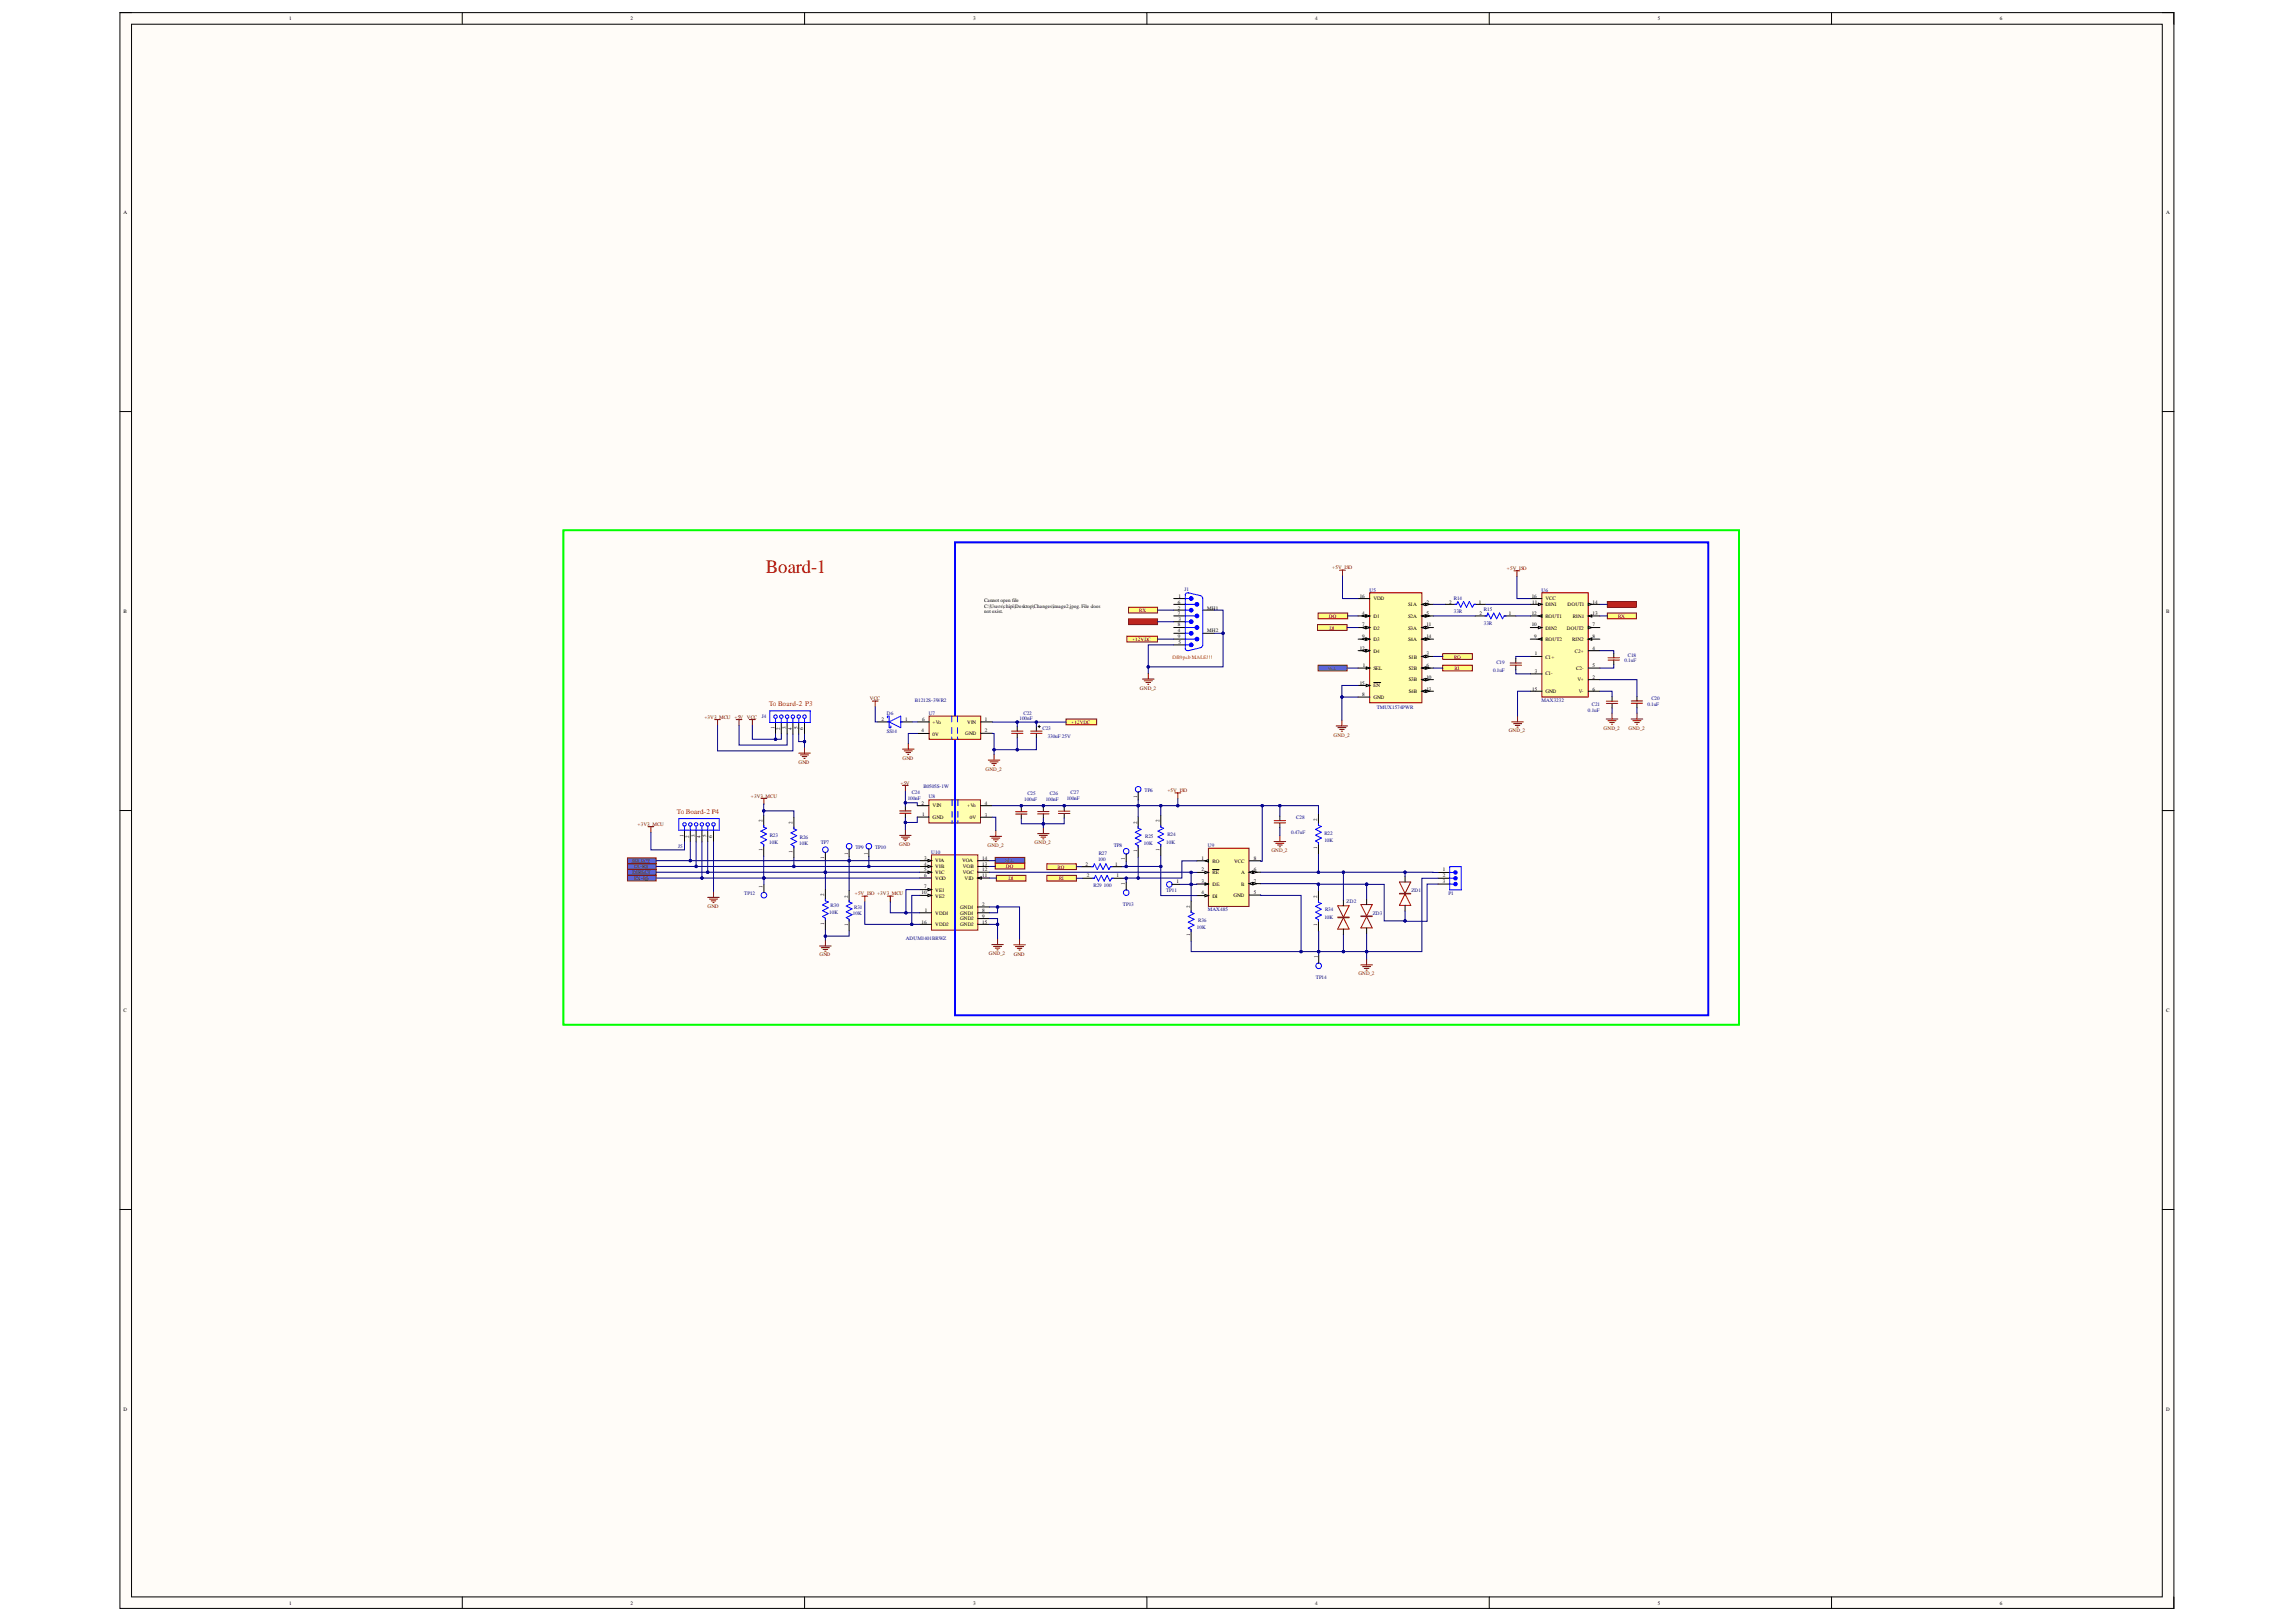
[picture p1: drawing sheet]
<svg xmlns="http://www.w3.org/2000/svg" width="297mm" height="210mm" viewBox="0 0 297 210" stroke-linecap="round" stroke-linejoin="round" font-family="sans-serif">
<defs><g id="words">
<text font-size="2.5" fill="#f00" x="99.1" y="74.1">Board-1</text>
<g font-size=".9" fill="#f00">
<text x="99.5" y="91.4">To Board-2 P3</text>
<text x="87.6" y="105.3">To Board-2 P4</text>
</g>
<g font-size=".7">
<text x="37.4" y="2.6">1</text>
<text x="81.6" y="2.6">2</text>
<text x="125.9" y="2.6">3</text>
<text x="170.2" y="2.6">4</text>
<text x="214.5" y="2.6">5</text>
<text x="258.7" y="2.6">6</text>
<text x="16" y="27.7">A</text>
<text x="280.2" y="27.7">A</text>
<text x="127.3" y="77.9">Cannot open file</text>
<text x="152.5" y="77.4">1</text>
<text x="175.9" y="77.4">16</text>
<text x="177.7" y="77.7">VDD</text>
<text x="198.2" y="77.4">16</text>
<text x="199.9" y="77.7">VCC</text>
<text x="16" y="79.3">B</text>
<text x="127.3" y="78.6">C:\Users\chipi\Desktop\Changes\image2.jpeg. File does</text>
<text x="127.3" y="79.4">not exist.</text>
<text x="152.4" y="78.9">2</text>
<text x="152.4" y="81.8">4</text>
<text x="152.4" y="78.1">6</text>
<text x="152.4" y="79.6">7</text>
<text x="152.4" y="81.1">8</text>
<text x="152.4" y="82.6">9</text>
<text x="152.5" y="80.3">3</text>
<text x="152.5" y="83.4">5</text>
<text x="156.2" y="81.8">MH2</text>
<text x="156.2" y="78.9">MH1</text>
<text x="176.2" y="79.6">4</text>
<text x="176.2" y="81.1">7</text>
<text x="176.2" y="82.6">9</text>
<text x="177.7" y="80">D1</text>
<text x="177.7" y="81.5">D2</text>
<text x="177.7" y="82.9">D3</text>
<text x="182.2" y="78.5">S1A</text>
<text x="182.2" y="80">S2A</text>
<text x="182.2" y="81.5">S3A</text>
<text x="182.2" y="82.9">S4A</text>
<text x="184.5" y="78.1">2</text>
<text x="184.5" y="79.6">5</text>
<text x="184.5" y="81.1">11</text>
<text x="184.5" y="82.6">14</text>
<text x="187.5" y="78.1">2</text>
<text x="191.3" y="78.1">1</text>
<text x="191.4" y="79.6">2</text>
<text x="195.2" y="79.6">1</text>
<text x="198.2" y="81.1">10</text>
<text x="198.2" y="79.6">12</text>
<text x="198.2" y="78.1">11</text>
<text x="198.5" y="82.6">9</text>
<text x="199.9" y="82.9">ROUT2</text>
<text x="199.9" y="81.5">DIN2</text>
<text x="199.9" y="78.5">DIN1</text>
<text x="199.9" y="80">ROUT1</text>
<text x="202.7" y="81.5">DOUT2</text>
<text x="202.8" y="78.5">DOUT1</text>
<text x="203.4" y="82.9">RIN2</text>
<text x="203.5" y="80">RIN1</text>
<text x="206" y="81.1">7</text>
<text x="206" y="82.6">8</text>
<text x="206" y="79.6">13</text>
<text x="206" y="78.1">14</text>
<text x="280.2" y="79.3">B</text>
<text x="175.9" y="88.6">15</text>
<text x="175.9" y="84.1">12</text>
<text x="176.3" y="86.3">1</text>
<text x="177.7" y="88.9">EN</text>
<text x="177.7" y="84.5">D4</text>
<text x="177.7" y="86.7">SEL</text>
<text x="182.2" y="85.2">S1B</text>
<text x="182.2" y="86.7">S2B</text>
<text x="182.2" y="88.2">S3B</text>
<text x="182.2" y="89.7">S4B</text>
<text x="184.5" y="84.8">3</text>
<text x="184.5" y="86.3">6</text>
<text x="184.5" y="87.8">10</text>
<text x="184.5" y="89.4">13</text>
<text x="198.2" y="89.4">15</text>
<text x="198.6" y="84.8">1</text>
<text x="198.6" y="87.1">3</text>
<text x="199.9" y="85.2">C1+</text>
<text x="199.9" y="87.4">C1-</text>
<text x="199.9" y="89.7">GND</text>
<text x="203.7" y="84.5">C2+</text>
<text x="203.9" y="86.7">C2-</text>
<text x="204.1" y="88.2">V+</text>
<text x="204.2" y="89.7">V-</text>
<text x="206" y="87.8">2</text>
<text x="206" y="84.1">4</text>
<text x="206" y="86.3">5</text>
<text x="206" y="89.4">6</text>
<text x="100.2" y="94.3" transform="rotate(-90 100.2 94.3)">1</text>
<text x="100.9" y="94.4" transform="rotate(-90 100.9 94.4)">2</text>
<text x="101.7" y="94.3" transform="rotate(-90 101.7 94.3)">3</text>
<text x="102.5" y="94.4" transform="rotate(-90 102.5 94.4)">4</text>
<text x="103.2" y="94.3" transform="rotate(-90 103.2 94.3)">5</text>
<text x="103.9" y="94.4" transform="rotate(-90 103.9 94.4)">6</text>
<text x="114.1" y="93.3">2</text>
<text x="117.1" y="93.3">1</text>
<text x="119.2" y="94.8">4</text>
<text x="119.3" y="93.3">6</text>
<text x="120.7" y="95.2">0V</text>
<text x="120.7" y="93.7">+Vo</text>
<text x="124.9" y="95.1">GND</text>
<text x="125.1" y="93.7">VIN</text>
<text x="127.4" y="93.3">1</text>
<text x="127.4" y="94.8">2</text>
<text x="176.2" y="90.1">8</text>
<text x="177.7" y="90.5">GND</text>
<text x="98.7" y="106.4" transform="rotate(-90 98.7 106.4)">2</text>
<text x="102.5" y="106.7" transform="rotate(-90 102.5 106.7)">2</text>
<text x="119.2" y="104.2">2</text>
<text x="119.3" y="105.6">1</text>
<text x="120.7" y="104.5">VIN</text>
<text x="120.7" y="106">GND</text>
<text x="125.1" y="104.5">+Vo</text>
<text x="125.5" y="106">0V</text>
<text x="127.4" y="105.7">3</text>
<text x="127.4" y="104.2">4</text>
<text x="147.1" y="106.6" transform="rotate(-90 147.1 106.6)">2</text>
<text x="147.1" y="103.3" transform="rotate(-90 147.1 103.3)">1</text>
<text x="150" y="106.4" transform="rotate(-90 150 106.4)">2</text>
<text x="170.4" y="106.2" transform="rotate(-90 170.4 106.2)">2</text>
<text x="88.4" y="108.3" transform="rotate(-90 88.4 108.3)">1</text>
<text x="89.2" y="108.4" transform="rotate(-90 89.2 108.4)">2</text>
<text x="89.9" y="108.3" transform="rotate(-90 89.9 108.3)">3</text>
<text x="90.6" y="108.4" transform="rotate(-90 90.6 108.4)">4</text>
<text x="91.4" y="108.3" transform="rotate(-90 91.4 108.3)">5</text>
<text x="92.1" y="108.4" transform="rotate(-90 92.1 108.4)">6</text>
<text x="98.7" y="110.2" transform="rotate(-90 98.7 110.2)">1</text>
<text x="102.5" y="110.3" transform="rotate(-90 102.5 110.3)">1</text>
<text x="106.6" y="111.2" transform="rotate(-90 106.6 111.2)">1</text>
<text x="109.7" y="110.7" transform="rotate(-90 109.7 110.7)">1</text>
<text x="112.3" y="110.7" transform="rotate(-90 112.3 110.7)">1</text>
<text x="119.6" y="111.3">3</text>
<text x="119.6" y="112">4</text>
<text x="119.6" y="112.8">5</text>
<text x="119.6" y="113.5">6</text>
<text x="121" y="111.6">VIA</text>
<text x="121" y="112.4">VIB</text>
<text x="121" y="113.1">VIC</text>
<text x="121" y="113.9">VOD</text>
<text x="124.5" y="111.6">VOA</text>
<text x="124.5" y="113.1">VOC</text>
<text x="124.5" y="112.4">VOB</text>
<text x="124.8" y="113.9">VID</text>
<text x="127.1" y="113.5">11</text>
<text x="127.1" y="112.8">12</text>
<text x="127.1" y="112">13</text>
<text x="127.1" y="111.3">14</text>
<text x="140.5" y="112">2</text>
<text x="140.6" y="113.5">2</text>
<text x="144.3" y="112">1</text>
<text x="144.4" y="113.5">1</text>
<text x="145.5" y="111.3" transform="rotate(-90 145.5 111.3)">1</text>
<text x="147.1" y="110.2" transform="rotate(-90 147.1 110.2)">1</text>
<text x="150" y="110.2" transform="rotate(-90 150 110.2)">1</text>
<text x="155.4" y="112.8">2</text>
<text x="155.4" y="111.3">1</text>
<text x="156.9" y="113.1">RE</text>
<text x="156.9" y="111.7">RO</text>
<text x="159.7" y="111.7">VCC</text>
<text x="160.6" y="113.1">A</text>
<text x="162.2" y="111.3">8</text>
<text x="162.2" y="112.8">6</text>
<text x="170.4" y="109.9" transform="rotate(-90 170.4 109.9)">1</text>
<text x="186.6" y="112.8">1</text>
<text x="186.6" y="113.5">2</text>
<text x="98.7" y="114.9" transform="rotate(-90 98.7 114.9)">1</text>
<text x="106.6" y="119.7" transform="rotate(-90 106.6 119.7)">1</text>
<text x="106.6" y="116" transform="rotate(-90 106.6 116)">2</text>
<text x="109.7" y="119.8" transform="rotate(-90 109.7 119.8)">1</text>
<text x="109.7" y="116.2" transform="rotate(-90 109.7 116.2)">2</text>
<text x="119.2" y="115.7">10</text>
<text x="119.2" y="119.5">16</text>
<text x="119.6" y="115">7</text>
<text x="119.6" y="118">1</text>
<text x="121" y="118.4">VDD1</text>
<text x="121" y="115.4">VE1</text>
<text x="121" y="116.2">VE2</text>
<text x="121" y="119.9">VDD2</text>
<text x="124.2" y="117.6">GND1</text>
<text x="124.2" y="118.4">GND1</text>
<text x="124.2" y="119.1">GND2</text>
<text x="124.2" y="119.9">GND2</text>
<text x="127.1" y="117.3">2</text>
<text x="127.1" y="118">8</text>
<text x="127.1" y="118.8">9</text>
<text x="127.1" y="119.5">15</text>
<text x="145.5" y="114.6" transform="rotate(-90 145.5 114.6)">1</text>
<text x="152.2" y="114.3">1</text>
<text x="154" y="117.5" transform="rotate(-90 154 117.5)">2</text>
<text x="155.4" y="114.3">3</text>
<text x="155.4" y="115.7">4</text>
<text x="156.9" y="114.6">DE</text>
<text x="156.9" y="116.2">DI</text>
<text x="159.6" y="116.1">GND</text>
<text x="160.6" y="114.6">B</text>
<text x="162.2" y="114.2">7</text>
<text x="162.2" y="115.7">5</text>
<text x="170.4" y="119.9" transform="rotate(-90 170.4 119.9)">1</text>
<text x="170.4" y="116.2" transform="rotate(-90 170.4 116.2)">2</text>
<text x="186.6" y="114.3">3</text>
<text x="154" y="121.1" transform="rotate(-90 154 121.1)">1</text>
<text x="170.5" y="124" transform="rotate(-90 170.5 124)">1</text>
<text x="16" y="131">C</text>
<text x="280.2" y="131">C</text>
<text x="16" y="182.6">D</text>
<text x="280.2" y="182.6">D</text>
<text x="37.4" y="207.6">1</text>
<text x="81.6" y="207.6">2</text>
<text x="125.9" y="207.6">3</text>
<text x="170.2" y="207.6">4</text>
<text x="214.5" y="207.6">5</text>
<text x="258.7" y="207.6">6</text>
</g>
<g font-size=".7" fill="#000080">
<text x="153.2" y="76.5">J1</text>
<text x="177.2" y="76.6">U5</text>
<text x="188.1" y="77.6">R14</text>
<text x="199.4" y="76.6">U6</text>
<text x="188.1" y="79.3">33R</text>
<text x="192" y="79.1">R15</text>
<text x="192" y="80.8">33R</text>
<text x="193.2" y="86.9">0.1uF</text>
<text x="193.6" y="86">C19</text>
<text x="210.2" y="85.6">0.1uF</text>
<text x="210.6" y="85">C18</text>
<text x="98.6" y="92.9">J4</text>
<text x="114.7" y="92.5">D6</text>
<text x="114.7" y="94.9">SS14</text>
<text x="118.4" y="90.8">B1212S-3WR2</text>
<text x="120.1" y="92.5">U7</text>
<text x="131.9" y="93.2">100nF</text>
<text x="132.4" y="92.5">C22</text>
<text x="134.9" y="94.4">C23</text>
<text x="135.5" y="95.4">330uF 25V</text>
<text x="178.1" y="91.7">TMUX1574PWR</text>
<text x="199.4" y="90.8">MAX3232</text>
<text x="205.4" y="92.1">0.1uF</text>
<text x="205.9" y="91.4">C21</text>
<text x="213.1" y="91.3">0.1uF</text>
<text x="213.6" y="90.5">C20</text>
<text x="119.5" y="102">B0505S-1W</text>
<text x="117.4" y="103.6">100nF</text>
<text x="117.9" y="102.8">C24</text>
<text x="120.1" y="103.3">U8</text>
<text x="132.5" y="103.6">100nF</text>
<text x="132.9" y="102.9">C25</text>
<text x="135.3" y="103.6">100nF</text>
<text x="135.8" y="102.9">C26</text>
<text x="138" y="103.6">100nF</text>
<text x="138.5" y="102.8">C27</text>
<text x="148.1" y="102.5">TP6</text>
<text x="167" y="107.9">0.47uF</text>
<text x="167.7" y="105.9">C28</text>
<text x="87.7" y="109.7">J5</text>
<text x="99.5" y="109.2">10K</text>
<text x="99.6" y="108.3">R23</text>
<text x="103.4" y="109.3">10K</text>
<text x="103.5" y="108.6">R26</text>
<text x="106.2" y="109.2">TP7</text>
<text x="110.7" y="109.9">TP9</text>
<text x="113.2" y="109.9">TP10</text>
<text x="120.5" y="110.5">U10</text>
<text x="142.1" y="111.4">100</text>
<text x="142.1" y="110.6">R27</text>
<text x="144.1" y="109.7">TP8</text>
<text x="148" y="109.3">10K</text>
<text x="148.2" y="108.4">R25</text>
<text x="150.9" y="109.2">10K</text>
<text x="151" y="108.2">R24</text>
<text x="156.3" y="109.7">U9</text>
<text x="171.3" y="108">R22</text>
<text x="171.3" y="109">10K</text>
<text x="96.3" y="115.8">TP12</text>
<text x="107.3" y="118.3">10K</text>
<text x="107.5" y="117.4">R30</text>
<text x="110.3" y="118.4">10K</text>
<text x="110.5" y="117.6">R31</text>
<text x="141.5" y="114.7">R29</text>
<text x="142.8" y="114.7">100</text>
<text x="145.3" y="117.3">TP13</text>
<text x="150.9" y="115.4">TP11</text>
<text x="155" y="119.3">R36</text>
<text x="156.3" y="117.9">MAX485</text>
<text x="171.3" y="119">10K</text>
<text x="171.4" y="117.9">R34</text>
<text x="174.2" y="116.8">ZD2</text>
<text x="177.6" y="118.4">ZD3</text>
<text x="182.6" y="115.5">ZD1</text>
<text x="187.4" y="115.8">P1</text>
<text x="117.2" y="121.7">ADUM1401BRWZ</text>
<text x="154.8" y="120.2">10K</text>
<text x="170.2" y="126.7">TP14</text>
</g>
<g font-size=".7" fill="#800000">
<text x="172.4" y="73.6">+5V_ISO</text>
<text x="194.9" y="73.7">+5V_ISO</text>
<text x="146.5" y="82.9">+12VDC</text>
<text x="147.4" y="80.7">TX</text>
<text x="147.4" y="79.2">RX</text>
<text x="171.9" y="80">DO</text>
<text x="172" y="81.5">DI</text>
<text x="209.3" y="78.5">TX</text>
<text x="209.3" y="80">RX</text>
<text x="147.5" y="89.3">GND_2</text>
<text x="171.8" y="86.7">SEL</text>
<text x="188.1" y="85.2">RO</text>
<text x="188.2" y="86.7">RI</text>
<text x="91.1" y="93">+3V3_MCU</text>
<text x="95" y="93">+5V VCC</text>
<text x="112.5" y="90.6">VCC</text>
<text x="138.6" y="93.7">+12VDC</text>
<text x="172.5" y="95.4">GND_2</text>
<text x="195.2" y="94.8">GND_2</text>
<text x="207.5" y="94.4">GND_2</text>
<text x="210.7" y="94.4">GND_2</text>
<text x="103.3" y="98.8">GND</text>
<text x="116.5" y="101.5">+5V</text>
<text x="116.8" y="98.3">GND</text>
<text x="127.5" y="99.8">GND_2</text>
<text x="82.5" y="106.9">+3V3_MCU</text>
<text x="97.1" y="103.2">+3V3_MCU</text>
<text x="151" y="102.5">+5V_ISO</text>
<text x="81.7" y="111.7">SELECT</text>
<text x="81.8" y="113.1">DIRECT</text>
<text x="81.9" y="112.4">TX-RS</text>
<text x="82" y="113.9">RX-RS</text>
<text x="116.3" y="109.5">GND</text>
<text x="127.8" y="109.7">GND_2</text>
<text x="130" y="111.6">SEL</text>
<text x="130.1" y="112.4">DO</text>
<text x="130.5" y="113.9">DI</text>
<text x="133.9" y="109.2">GND_2</text>
<text x="136.8" y="112.4">RO</text>
<text x="137" y="113.9">RI</text>
<text x="164.5" y="110.2">GND_2</text>
<text x="91.5" y="117.5">GND</text>
<text x="110.6" y="115.8">+5V_ISO +3V3_MCU</text>
<text x="106" y="123.8">GND</text>
<text x="127.9" y="123.6">GND_2</text>
<text x="131.1" y="123.7">GND</text>
<text x="175.7" y="126.2">GND_2</text>
</g>
<text font-size=".7" fill="#f00" x="151.7" y="85.2">DB9pcb MALE!!!</text>
</g></defs>
<path d="M15.5 1.6h265.7v206.5h-265.7z" fill-rule="evenodd" fill="#fffcf8"/>
<path d="M15.5 1.6h265.7v206.5h-265.7z" fill="none" stroke="#000" stroke-width=".13"/>
<path d="M17 3.1h262.7v203.6h-262.7z" fill-rule="evenodd" fill="#fffcf8"/>
<g fill="none" stroke="#000" stroke-width=".13">
<path d="M15.5 1.6h1.5M17 3.1h262.7v203.6h-262.7zM59.8 1.6v1.5M104.1 1.6v1.5M148.4 1.6v1.5M192.7 1.6v1.5M236.9 1.6v1.5M279.7 1.6h1.5v1.5M15.5 53.3h1.5M279.7 53.3h1.5M15.5 104.9h1.5M98.8 105.5v1.5"/>
<path d="M98.8 109.3v1.5M102.7 105.8v1.5M102.7 109.5v1.5M106.8 115.1v1.5M106.8 118.8v1.5M170.6 105.3v1.5M170.6 109.1v1.5M170.6 115.3v1.5M170.6 119v1.5M279.7 104.9h1.5M15.5 156.5h1.5M279.7 156.5h1.5"/>
<path d="M59.8 206.7v1.4M104.1 206.7v1.4M148.4 206.7v1.4M192.7 206.7v1.4M236.9 206.7v1.4M281.2 206.7v1.4"/>
</g>
<path d="M176.1 124.9h1.5M176.3 125.1h1M176.5 125.3h.6M176.7 125.5h.2M176.8 124.1v.8" fill="none" stroke="#800000" stroke-width=".13"/>
<path d="M98.8 106.8v.2l.4 .2-.8 .4 .8 .3-.8 .4 .8 .4-.8 .4 .4 .2v.2M102.7 107v.3l.4 .1-.8 .4 .8 .4-.8 .3 .8 .4-.8 .4 .4 .2v.2M106.8 116.4v.2l.4 .1-.8 .4 .8 .4-.8 .4 .8 .3-.8 .4 .4 .2v.3M170.6 106.6v.2l.3 .2-.7 .3 .7 .4-.7 .4 .7 .4-.7 .3 .4 .3v.2M170.6 116.5v.3l.3 .1-.7 .4 .7 .4-.7 .3 .7 .4-.7 .4 .4 .2v.2" fill="none" stroke="#00f" stroke-width=".13"/>
<path d="M81.2 111.8h3.7v.7h-3.7z" fill-rule="evenodd" fill="#3c78d8"/>
<path d="M81.2 111.8h3.7v.7h-3.7z" fill="none" stroke="#800000" stroke-width=".13"/>
<path d="M81.2 113.2h3.7v.8h-3.7z" fill-rule="evenodd" fill="#3c78d8"/>
<path d="M81.2 113.2h3.7v.8h-3.7z" fill="none" stroke="#800000" stroke-width=".13"/>
<path d="M81.2 112.5h3.7v.7h-3.7z" fill-rule="evenodd" fill="#3c78d8"/>
<path d="M81.2 112.5h3.7v.7h-3.7zM128.1 108.2h1.5M128.3 108.5h1.1M128.5 108.7h.6M128.8 108.9h.1M128.8 107.5v.7M164.8 108.9h1.5M165.1 109.1h1M165.3 109.4h.6M165.5 109.6h.2M165.6 108.2v.7" fill="none" stroke="#800000" stroke-width=".13"/>
<path d="M120.5 110.6h6v9.8h-6z" fill-rule="evenodd" fill="#ffffb0"/>
<path d="M120.5 110.6h6v9.8h-6z" fill="none" stroke="#800000" stroke-width=".13"/>
<path d="M119 118.1h1.5M119 111.4h1.5M126.5 117.4h1.5" fill="none" stroke="#000" stroke-width=".13"/>
<path d="M120.1 111.2l.4 .2-.4 .1z" fill="#f8fcff"/>
<path d="M119 112.1h1.5M120.1 111.2l.4 .2-.4 .1z" fill="none" stroke="#000" stroke-width=".13"/>
<path d="M120.1 112l.4 .1-.4 .2z" fill="#f8fcff"/>
<path d="M119 112.9h1.5M120.1 112l.4 .1-.4 .2z" fill="none" stroke="#000" stroke-width=".13"/>
<path d="M120.1 112.7l.4 .2-.4 .1z" fill="#f8fcff"/>
<path d="M119 113.6h1.5M119 115.1h1.5M120.1 112.7l.4 .2-.4 .1z" fill="none" stroke="#000" stroke-width=".13"/>
<path d="M120.1 115l.4 .1-.4 .2z" fill="#f8fcff"/>
<path d="M119 115.9h1.5M120.1 115l.4 .1-.4 .2zM126.5 118.1h1.5M126.5 118.9h1.5" fill="none" stroke="#000" stroke-width=".13"/>
<path d="M120.1 115.7l.4 .2-.4 .1z" fill="#f8fcff"/>
<path d="M120.1 115.7l.4 .2-.4 .1zM126.5 113.6h1.5" fill="none" stroke="#000" stroke-width=".13"/>
<path d="M126.5 113.6l.5-.1v.3z" fill="#f8fcff"/>
<g fill="none" stroke="#000" stroke-width=".13">
<path d="M98.8 114.5v1M106.8 110.3v1M112.4 109.8v1.1M119 119.6h1.5M126.5 113.6l.5-.1v.3zM126.5 112.9h1.5M126.5 112.1h1.5M126.5 111.4h1.5M126.5 119.6h1.5M139.9 112.2h1.5M140.1 113.7h1.5M143.7 112.2h1.5"/>
<path d="M143.8 113.7h1.5M145.7 110.5v1M145.7 114.2v1M147.2 102.5v1M147.2 105.7v1.5M147.2 109.4v1.5M150.2 105.5v1.5M150.2 109.3v1.5M151.6 114.4h1M154.1 116.6v1.5M173.8 116.5v.7M176.8 116.3v.8"/>
<path d="M154.1 120.3v1.5M170.6 123.6v1.1M173.8 120.2v.8M176.8 120.1v.7"/>
</g>
<path d="M111.5 116h.8M111.9 116v.7M152 102.6h.8M152.4 102.6v.8M128.3 122.2h1.5M128.5 122.5h1.1M128.8 122.7h.6M129 122.9h.1M129.1 121.5v.7" fill="none" stroke="#800000" stroke-width=".13"/>
<g fill="none" stroke="#00f" stroke-width=".13">
<path d="M106.8 110.3a.36 .36 0 0 1-.4-.5 .36 .36 0 0 1 .6-.1 .36 .36 0 0 1 0 .6h-.2M141.2 112.2h.2l.2-.4 .4 .7 .3-.7 .4 .7 .4-.7 .4 .7 .2-.3h.2M141.4 113.7h.2l.1-.4 .4 .7 .4-.7 .4 .7 .3-.7 .4 .7 .2-.3h.3M145.7 110.5a.36 .36 0 0 1-.3-.5 .36 .36 0 0 1 .5-.1 .36 .36 0 0 1 0 .6h-.2M147.2 102.5a.36 .36 0 0 1-.3-.5 .36 .36 0 0 1 .6-.1 .36 .36 0 0 1-.1 .6h-.2M147.2 107v.2l.4 .1-.7 .4 .7 .4-.7 .4 .7 .3-.7 .4 .3 .2v.3M150.2 106.8v.2l.3 .2-.7 .4 .7 .3-.7 .4 .7 .4-.7 .4 .4 .2v.2M154.1 117.9v.2l.4 .1-.8 .4 .8 .4-.8 .3 .8 .4-.8 .4 .4 .2v.2"/>
<circle cx="98.8" cy="115.8" r=".36"/>
<circle cx="112.4" cy="109.5" r=".36"/>
<circle cx="145.7" cy="115.5" r=".36"/>
<circle cx="151.3" cy="114.5" r=".36"/>
<circle cx="170.6" cy="125" r=".36"/>
</g>
<path d="M173.1 118.8h1.4M173.1 117.2h1.4l-.7 1.5zM173.1 118.7h1.4M173.8 118.8l.7 1.4h-1.4zM176.1 118.6h1.4M176.1 117.1h1.4l-.7 1.4zM176.1 118.5h1.4M176.8 118.6l.7 1.5h-1.4z" fill="none" stroke="#980000" stroke-width=".13"/>
<path d="M120.2 103.5h6.6v3h-6.6z" fill-rule="evenodd" fill="#ffffb0"/>
<path d="M120.2 103.5h6.6v3h-6.6z" fill="none" stroke="#800000" stroke-width=".13"/>
<path d="M123.2 103.5v.8M123.2 105v.8M123.2 106.2v.3M123.9 103.5v.8M123.9 105v.8M123.9 106.2v.3" fill="none" stroke="#00f" stroke-width=".13"/>
<path d="M118.7 104.3h1.5M118.7 105.7h1.5M126.9 104.3h1.5M126.9 105.8h1.5" fill="none" stroke="#000" stroke-width=".13"/>
<path d="M123.6 70.2h97.4v61.2h-97.4z" fill="none" stroke="#00f" stroke-width=".26"/>
<path d="M156.3 109.8h5.3v7.5h-5.3z" fill-rule="evenodd" fill="#ffffb0"/>
<path d="M156.3 109.8h5.3v7.5h-5.3z" fill="none" stroke="#800000" stroke-width=".13"/>
<path d="M154.8 112.9h1.5M161.6 111.4h1.5" fill="none" stroke="#000" stroke-width=".13"/>
<path d="M155.9 112.8l.4 .1-.4 .1z" fill="#f8fcff"/>
<path d="M155.9 112.8l.4 .1-.4 .1zM156.9 112.5h.8M161.6 112.9h1.5" fill="none" stroke="#000" stroke-width=".13"/>
<path d="M161.6 112.9l.4-.2v.3z" fill="#f8fcff"/>
<path d="M161.6 112.9l.4-.2v.3z" fill="none" stroke="#000" stroke-width=".13"/>
<path d="M162.1 112.7l.5 .2-.5 .1z" fill="#f8fcff"/>
<path d="M161.6 114.4h1.5M162.1 112.7l.5 .2-.5 .1z" fill="none" stroke="#000" stroke-width=".13"/>
<path d="M161.6 114.4l.4-.2v.3z" fill="#f8fcff"/>
<path d="M161.6 114.4l.4-.2v.3z" fill="none" stroke="#000" stroke-width=".13"/>
<path d="M162.1 114.2l.5 .2-.5 .1z" fill="#f8fcff"/>
<path d="M154.8 114.4h1.5M162.1 114.2l.5 .2-.5 .1z" fill="none" stroke="#000" stroke-width=".13"/>
<path d="M155.9 114.2l.4 .2-.4 .1z" fill="#f8fcff"/>
<path d="M154.8 115.9h1.5M155.9 114.2l.4 .2-.4 .1z" fill="none" stroke="#000" stroke-width=".13"/>
<path d="M155.9 115.7l.4 .2-.4 .1z" fill="#f8fcff"/>
<path d="M154.8 111.4h1.5M155.9 115.7l.4 .2-.4 .1z" fill="none" stroke="#000" stroke-width=".13"/>
<path d="M155.9 111.4l.4-.1v.3z" fill="#f8fcff"/>
<path d="M117.1 104.4v.5M117.1 105.2v.6M155.9 111.4l.4-.1v.3zM161.6 115.8h1.5M165.6 105.6v.6M165.6 106.5v.6M181.8 113.4v.7M181.8 117.2v.7" fill="none" stroke="#000" stroke-width=".13"/>
<g fill="none" stroke="#800000" stroke-width=".13">
<path d="M98.5 103.3h.7M98.8 103.3v.8M114.8 116h.8M115.2 116v.7M116.4 108.1h1.5M116.6 108.3h1.1M116.8 101.6h.7M116.8 108.6h.6M117.1 108.8h.1M117.1 101.6v.8M117.1 107.4v.7M106 122.4h1.5"/>
<path d="M106.3 122.6h1M106.5 122.9h.6M106.7 123.1h.2M106.8 121.7v.7M131.2 122.3h1.5M131.4 122.5h1M131.6 122.7h.6M131.8 122.9h.2M131.9 121.5v.8"/>
</g>
<path d="M116.4 105.2h1.5M116.4 104.9h1.5M164.8 106.2h1.5M164.8 106.5h1.5M181 115.7h1.5M181 114.1h1.5l-.7 1.5zM181 115.6h1.5M181.8 115.7l.7 1.5h-1.5z" fill="none" stroke="#980000" stroke-width=".13"/>
<path d="M81.2 111h3.7v.8h-3.7z" fill-rule="evenodd" fill="#3c78d8"/>
<path d="M81.2 111h3.7v.8h-3.7z" fill="none" stroke="#800000" stroke-width=".13"/>
<path d="M109.9 109.8v1.1M109.9 115.2v1.5M109.9 119v1.5" fill="none" stroke="#000" stroke-width=".13"/>
<path d="M109.8 109.9a.36 .36 0 0 1-.3-.5 .36 .36 0 0 1 .6-.2 .36 .36 0 0 1-.1 .6l-.1 .1M109.9 116.5v.2l.3 .2-.7 .3 .7 .4-.7 .4 .7 .4-.7 .3 .4 .3v.2" fill="none" stroke="#00f" stroke-width=".13"/>
<path d="M177.2 76.7h6.8v14.2h-6.8z" fill-rule="evenodd" fill="#ffffb0"/>
<path d="M177.2 76.7h6.8v14.2h-6.8z" fill="none" stroke="#800000" stroke-width=".13"/>
<path d="M175.7 77.5h1.5M175.7 88.7h1.5" fill="none" stroke="#000" stroke-width=".13"/>
<path d="M176.7 88.6l.5 .1-.5 .2z" fill="#f8fcff"/>
<path d="M175.7 79.7h1.5M176.7 88.6l.5 .1-.5 .2zM177.7 88.3h.9" fill="none" stroke="#000" stroke-width=".13"/>
<path d="M176.7 79.6l.5 .1-.5 .2z" fill="#f8fcff"/>
<path d="M176.7 79.6l.5 .1-.5 .2z" fill="none" stroke="#000" stroke-width=".13"/>
<path d="M176.2 79.7l.5-.1v.3z" fill="#f8fcff"/>
<path d="M176.2 79.7l.5-.1v.3zM175.7 81.2h1.5" fill="none" stroke="#000" stroke-width=".13"/>
<path d="M176.7 81.1l.5 .1-.5 .2z" fill="#f8fcff"/>
<path d="M176.7 81.1l.5 .1-.5 .2z" fill="none" stroke="#000" stroke-width=".13"/>
<path d="M176.2 81.2l.5-.1v.3z" fill="#f8fcff"/>
<path d="M175.7 82.7h1.5M176.2 81.2l.5-.1v.3z" fill="none" stroke="#000" stroke-width=".13"/>
<path d="M176.7 82.6l.5 .1-.5 .2z" fill="#f8fcff"/>
<path d="M176.7 82.6l.5 .1-.5 .2z" fill="none" stroke="#000" stroke-width=".13"/>
<path d="M176.2 82.7l.5-.1v.3z" fill="#f8fcff"/>
<path d="M175.7 84.2h1.5M176.2 82.7l.5-.1v.3z" fill="none" stroke="#000" stroke-width=".13"/>
<path d="M176.7 84.1l.5 .1-.5 .2z" fill="#f8fcff"/>
<path d="M176.7 84.1l.5 .1-.5 .2z" fill="none" stroke="#000" stroke-width=".13"/>
<path d="M176.2 84.2l.5-.1v.3z" fill="#f8fcff"/>
<path d="M184 78.2h1.5M176.2 84.2l.5-.1v.3z" fill="none" stroke="#000" stroke-width=".13"/>
<path d="M184 78.2l.4-.1v.3z" fill="#f8fcff"/>
<path d="M184 78.2l.4-.1v.3z" fill="none" stroke="#000" stroke-width=".13"/>
<path d="M184.5 78.1l.4 .1-.4 .2z" fill="#f8fcff"/>
<path d="M184.5 78.1l.4 .1-.4 .2zM184 85h1.5" fill="none" stroke="#000" stroke-width=".13"/>
<path d="M184 85l.4-.2v.3z" fill="#f8fcff"/>
<path d="M184 85l.4-.2v.3z" fill="none" stroke="#000" stroke-width=".13"/>
<path d="M184.5 84.8l.4 .2-.4 .1z" fill="#f8fcff"/>
<path d="M184 79.7h1.5M184.5 84.8l.4 .2-.4 .1z" fill="none" stroke="#000" stroke-width=".13"/>
<path d="M184 79.7l.4-.1v.3z" fill="#f8fcff"/>
<path d="M184 79.7l.4-.1v.3z" fill="none" stroke="#000" stroke-width=".13"/>
<path d="M184.5 79.6l.4 .1-.4 .2z" fill="#f8fcff"/>
<path d="M184.5 79.6l.4 .1-.4 .2zM184 86.5h1.5" fill="none" stroke="#000" stroke-width=".13"/>
<path d="M184 86.5l.4-.2v.3z" fill="#f8fcff"/>
<path d="M184 86.5l.4-.2v.3z" fill="none" stroke="#000" stroke-width=".13"/>
<path d="M184.5 86.3l.4 .2-.4 .1z" fill="#f8fcff"/>
<path d="M184 81.2h1.5M184.5 86.3l.4 .2-.4 .1z" fill="none" stroke="#000" stroke-width=".13"/>
<path d="M184 81.2l.4-.1v.3z" fill="#f8fcff"/>
<path d="M184 81.2l.4-.1v.3z" fill="none" stroke="#000" stroke-width=".13"/>
<path d="M184.5 81.1l.4 .1-.4 .2z" fill="#f8fcff"/>
<path d="M184 88h1.5M184.5 81.1l.4 .1-.4 .2z" fill="none" stroke="#000" stroke-width=".13"/>
<path d="M184 88l.4-.2v.3z" fill="#f8fcff"/>
<path d="M184 88l.4-.2v.3z" fill="none" stroke="#000" stroke-width=".13"/>
<path d="M184.5 87.8l.4 .2-.4 .1z" fill="#f8fcff"/>
<path d="M184 82.7h1.5M184.5 87.8l.4 .2-.4 .1z" fill="none" stroke="#000" stroke-width=".13"/>
<path d="M184 82.7l.4-.1v.3z" fill="#f8fcff"/>
<path d="M184 82.7l.4-.1v.3z" fill="none" stroke="#000" stroke-width=".13"/>
<path d="M184.5 82.6l.4 .1-.4 .2z" fill="#f8fcff"/>
<path d="M184 89.5h1.5M184.5 82.6l.4 .1-.4 .2z" fill="none" stroke="#000" stroke-width=".13"/>
<path d="M184 89.5l.4-.2v.3z" fill="#f8fcff"/>
<path d="M184 89.5l.4-.2v.3z" fill="none" stroke="#000" stroke-width=".13"/>
<path d="M184.5 89.3l.4 .2-.4 .1z" fill="#f8fcff"/>
<path d="M175.7 86.5h1.5M184.5 89.3l.4 .2-.4 .1z" fill="none" stroke="#000" stroke-width=".13"/>
<path d="M176.7 86.3l.5 .2-.5 .1z" fill="#f8fcff"/>
<path d="M175.7 90.2h1.5M176.7 86.3l.5 .2-.5 .1z" fill="none" stroke="#000" stroke-width=".13"/>
<path d="M145.8 82.3h3.9v.8h-3.9z" fill-rule="evenodd" fill="#ffff80"/>
<path d="M145.8 82.3h3.9v.8h-3.9zM147.8 87.9h1.5M148 88.1h1.1M148.3 88.3h.5M148.5 88.6h.1M148.6 87.1v.8" fill="none" stroke="#800000" stroke-width=".13"/>
<path d="M146 80.1h3.8v.7h-3.8z" fill-rule="evenodd" fill="#f00"/>
<path d="M146 80.1h3.8v.7h-3.8z" fill="none" stroke="#800000" stroke-width=".13"/>
<path d="M207.9 77.8h3.8v.8h-3.8z" fill-rule="evenodd" fill="#f00"/>
<path d="M207.9 77.8h3.8v.8h-3.8z" fill="none" stroke="#800000" stroke-width=".13"/>
<path d="M207.9 79.3h3.8v.8h-3.8z" fill-rule="evenodd" fill="#ffff80"/>
<path d="M207.9 79.3h3.8v.8h-3.8z" fill="none" stroke="#800000" stroke-width=".13"/>
<path d="M146 78.6h3.8v.7h-3.8z" fill-rule="evenodd" fill="#ffff80"/>
<path d="M146 78.6h3.8v.7h-3.8zM127.9 98.4h1.5M128.1 98.6h1M128.3 98.8h.6M128.5 99h.2M128.6 97.6v.8" fill="none" stroke="#800000" stroke-width=".13"/>
<path d="M137.9 93h4v.8h-4z" fill-rule="evenodd" fill="#ffff80"/>
<g fill="none" stroke="#800000" stroke-width=".13">
<path d="M195.9 73.9h.7M196.3 73.9v.7M112.9 90.7h.7M113.2 90.7v.8M116.8 96.9h1.5M117 97.2h1M117.2 97.4h.6M117.4 97.6h.2M117.5 96.2v.7M137.9 93h4v.8h-4zM172.9 93.9h1.4M173.1 94.2h1"/>
<path d="M173.3 94.4h.6M173.5 94.6h.2M173.6 93.2v.7M195.6 93.4h1.5M195.8 93.7h1.1M196 93.9h.6M196.3 94.1h.1M196.3 92.7v.7M207.8 93h1.5M208 93.3h1.1M208.2 93.5h.6M208.5 93.7h.1"/>
<path d="M208.6 92.3v.7M211 93h1.5M211.2 93.3h1.1M211.5 93.5h.6M211.7 93.7h.2M211.8 92.3v.7"/>
</g>
<path d="M196.1 85.2v.6M196.1 86.1v.6M208.6 90.2v.5M208.6 91v.6M208.8 84.5v.6M208.8 85.4v.6M211.8 90.1v.6M211.8 91v.6" fill="none" stroke="#000" stroke-width=".13"/>
<path d="M195.4 86.1h1.4M195.4 85.8h1.4M207.8 91h1.5M207.8 90.7h1.5M208 85.4h1.5M208 85.1h1.5M211 91h1.5M211 90.7h1.5" fill="none" stroke="#980000" stroke-width=".13"/>
<path d="M128.8 111h3.8v.7h-3.8z" fill-rule="evenodd" fill="#0ff"/>
<path d="M128.8 111h3.8v.7h-3.8z" fill="none" stroke="#800000" stroke-width=".13"/>
<path d="M170.5 86.1h3.8v.7h-3.8z" fill-rule="evenodd" fill="#0ff"/>
<path d="M173.3 73.8h.8M173.7 73.8v.7M170.5 86.1h3.8v.7h-3.8z" fill="none" stroke="#800000" stroke-width=".13"/>
<path d="M187 78.2h1.4M190.7 78.2h1.5M190.8 79.7h1.5M194.6 79.7h1.5M113.5 93.4h1.5M116.5 93.4h1.5" fill="none" stroke="#000" stroke-width=".13"/>
<path d="M188.2 78.2h.2l.2-.4 .4 .8 .3-.8 .4 .8 .4-.8 .4 .8 .2-.4h.2M192.1 79.7h.2l.2-.4 .4 .8 .3-.8 .4 .8 .4-.8 .4 .8 .2-.4h.2M114.8 92.9v-.2h.2v1.5h.3v-.3M114.8 93.4h.2M115 93.4l1.5-.7v1.5zM116.5 93.4h.3" fill="none" stroke="#00f" stroke-width=".13"/>
<path d="M170.5 79.3h3.8v.8h-3.8z" fill-rule="evenodd" fill="#ffff80"/>
<path d="M170.5 79.3h3.8v.8h-3.8z" fill="none" stroke="#800000" stroke-width=".13"/>
<path d="M170.5 80.8h3.8v.8h-3.8z" fill-rule="evenodd" fill="#ffff80"/>
<path d="M170.5 80.8h3.8v.8h-3.8z" fill="none" stroke="#800000" stroke-width=".13"/>
<path d="M128.9 113.3h3.8v.7h-3.8z" fill-rule="evenodd" fill="#ffff80"/>
<path d="M128.9 113.3h3.8v.7h-3.8z" fill="none" stroke="#800000" stroke-width=".13"/>
<path d="M135.4 113.3h3.9v.7h-3.9z" fill-rule="evenodd" fill="#ffff80"/>
<path d="M135.4 113.3h3.9v.7h-3.9z" fill="none" stroke="#800000" stroke-width=".13"/>
<path d="M186.6 86.1h3.9v.7h-3.9z" fill-rule="evenodd" fill="#ffff80"/>
<path d="M186.6 86.1h3.9v.7h-3.9z" fill="none" stroke="#800000" stroke-width=".13"/>
<path d="M128.8 111.7h3.8v.8h-3.8z" fill-rule="evenodd" fill="#ffff80"/>
<path d="M128.8 111.7h3.8v.8h-3.8z" fill="none" stroke="#800000" stroke-width=".13"/>
<path d="M135.4 111.8h3.9v.7h-3.9z" fill-rule="evenodd" fill="#ffff80"/>
<path d="M135.4 111.8h3.9v.7h-3.9z" fill="none" stroke="#800000" stroke-width=".13"/>
<path d="M186.6 84.6h3.9v.7h-3.9z" fill-rule="evenodd" fill="#ffff80"/>
<path d="M186.6 84.6h3.9v.7h-3.9zM134.2 107.9h1.5M134.5 108.1h1M134.7 108.3h.6M134.9 108.6h.2M135 107.1v.8" fill="none" stroke="#800000" stroke-width=".13"/>
<path d="M131.6 94v.6M131.6 94.9v.6M134.1 94v.6M134.1 94.9v.6M134.3 94h.3M134.4 93.9v.3M132.1 104.5v.5M132.1 105.3v.6M135 104.4v.6M135 105.3v.6M137.7 104.4v.6M137.7 105.3v.6" fill="none" stroke="#000" stroke-width=".13"/>
<path d="M130.9 94.9h1.4M130.9 94.6h1.4M133.3 94.9h1.5M133.3 94.6h1.5M131.4 105.3h1.5M131.4 105h1.5M134.2 105.3h1.5M134.2 105h1.5M136.9 105.3h1.5M136.9 105h1.5" fill="none" stroke="#980000" stroke-width=".13"/>
<path d="M120.2 92.7h6.7v3h-6.7z" fill-rule="evenodd" fill="#ffffb0"/>
<path d="M120.2 92.7h6.7v3h-6.7z" fill="none" stroke="#800000" stroke-width=".13"/>
<path d="M123.1 92.7v.7M123.1 94.2v.7M123.1 95.4v.3M123.9 92.7v.7M123.9 94.2v.7M123.9 95.4v.3" fill="none" stroke="#00f" stroke-width=".13"/>
<path d="M118.7 93.4h1.5M118.7 94.9h1.5M126.9 93.4h1.5M126.9 94.9h1.5" fill="none" stroke="#000" stroke-width=".13"/>
<path d="M199.5 76.7h6v13.5h-6z" fill-rule="evenodd" fill="#ffffb0"/>
<path d="M199.5 76.7h6v13.5h-6z" fill="none" stroke="#800000" stroke-width=".13"/>
<path d="M198 85h1.5M198 87.2h1.5M205.5 88h1.5M205.5 84.2h1.5M205.5 86.5h1.5M205.5 89.5h1.5M205.5 81.2h1.5" fill="none" stroke="#000" stroke-width=".13"/>
<path d="M205.5 81.1l.4 .1-.4 .2z" fill="#f8fcff"/>
<path d="M205.5 81.1l.4 .1-.4 .2zM205.5 82.7h1.5" fill="none" stroke="#000" stroke-width=".13"/>
<path d="M205.5 82.7l.4-.1v.3z" fill="#f8fcff"/>
<path d="M198 82.7h1.5M205.5 82.7l.4-.1v.3z" fill="none" stroke="#000" stroke-width=".13"/>
<path d="M199 82.7l.5-.1v.3z" fill="#f8fcff"/>
<path d="M198 81.2h1.5M199 82.7l.5-.1v.3z" fill="none" stroke="#000" stroke-width=".13"/>
<path d="M199 81.1l.5 .1-.5 .2z" fill="#f8fcff"/>
<path d="M198 78.2h1.5M199 81.1l.5 .1-.5 .2z" fill="none" stroke="#000" stroke-width=".13"/>
<path d="M199 78.1l.5 .1-.5 .2z" fill="#f8fcff"/>
<path d="M198 79.7h1.5M199 78.1l.5 .1-.5 .2z" fill="none" stroke="#000" stroke-width=".13"/>
<path d="M199 79.7l.5-.1v.3z" fill="#f8fcff"/>
<path d="M199 79.7l.5-.1v.3zM205.5 79.7h1.5" fill="none" stroke="#000" stroke-width=".13"/>
<path d="M205.5 79.7l.4-.1v.3z" fill="#f8fcff"/>
<path d="M205.5 79.7l.4-.1v.3zM205.5 78.2h1.5" fill="none" stroke="#000" stroke-width=".13"/>
<path d="M205.5 78.1l.4 .1-.4 .2z" fill="#f8fcff"/>
<g fill="none" stroke="#000" stroke-width=".13">
<path d="M151.9 77.5h1.5M151.9 79h1.5M151.9 78.2h1.5M151.9 79.7h1.5M155.6 79h1.5M198 77.5h1.5M205.5 78.1l.4 .1-.4 .2zM100.3 93.5v1.5M101.1 93.5v1.5M101.8 93.5v1.5M102.6 93.5v1.5M103.3 93.5v1.5"/>
<path d="M104.1 93.5v1.5M151.9 80.5h1.5M151.9 82h1.5M151.9 83.5h1.5M151.9 81.2h1.5M151.9 82.7h1.5M155.6 82h1.5M198 89.5h1.5M88.6 107.4v1.5M89.3 107.4v1.5M90.1 107.4v1.5M90.8 107.4v1.5"/>
<path d="M91.6 107.4v1.5M92.3 107.4v1.5"/>
</g>
<path d="M72.9 68.6h152.1v64h-152.1z" fill="none" stroke="#0f0" stroke-width=".26"/>
<g fill="none" stroke="#00f" stroke-width=".13">
<path d="M153.4 79h.5M153.4 77.5h.5M153.4 78.2h1.2M153.4 79.7h1.2M153.4 76.9v7.1M153.7 76.7l1.6 .4M153.8 76.7l-.3 .1-.1 .2M155.3 77.1l.3 .2v.2v6l-.1 .2-.2 .1M99.6 92h5.2v1.5h-5.2zM100.3 93v.5M101.1 93v.5M101.8 93v.5"/>
<path d="M102.6 93v.5M103.3 93v.5M104.1 93v.5M153.4 80.5h.5M153.4 82h.5M153.4 83.5h.5M153.4 81.2h1.2M153.4 82.7h1.2M153.4 84l.1 .2h.3M155.3 83.8l-1.6 .4M87.8 105.9h5.3v1.5h-5.3zM88.6 106.9v.5"/>
<path d="M89.3 106.9v.5M90.1 106.9v.5M90.8 106.9v.5M91.6 106.9v.5M92.3 106.9v.5"/>
<circle cx="154.1" cy="79" r=".22"/>
<circle cx="154.1" cy="77.5" r=".22"/>
<circle cx="154.8" cy="79.7" r=".23"/>
<circle cx="154.9" cy="78.2" r=".23"/>
<circle cx="100.3" cy="92.7" r=".23"/>
<circle cx="101.1" cy="92.7" r=".22"/>
<circle cx="101.8" cy="92.7" r=".22"/>
<circle cx="102.6" cy="92.7" r=".22"/>
<circle cx="103.3" cy="92.7" r=".22"/>
<circle cx="104.1" cy="92.7" r=".22"/>
<circle cx="154.1" cy="80.5" r=".22"/>
<circle cx="154.1" cy="83.5" r=".22"/>
<circle cx="154.1" cy="82" r=".22"/>
<circle cx="154.9" cy="82.7" r=".23"/>
<circle cx="154.9" cy="81.2" r=".23"/>
<circle cx="88.6" cy="106.7" r=".22"/>
<circle cx="89.3" cy="106.7" r=".22"/>
<circle cx="90.1" cy="106.7" r=".22"/>
<circle cx="90.8" cy="106.7" r=".22"/>
<circle cx="91.6" cy="106.7" r=".22"/>
<circle cx="92.3" cy="106.7" r=".22"/>
</g>
<g fill="none" stroke="#800000" stroke-width=".13">
<path d="M92.5 93.1h.7M92.8 93.1v.8M95.2 93.1h.8M95.6 93.1v.8M97 93.1h.7M97.3 93.1v.8M103.3 97.5h1.5M103.6 97.7h1M103.8 97.9h.6M104 98.1h.2M104.1 96.7v.8M83.8 107h.8"/>
<path d="M84.2 107v.7M91.6 116.1h1.5M91.8 116.4h1M92 116.6h.6M92.2 116.8h.2M92.3 115.4v.7"/>
</g>
<circle cx="154.1" cy="77.5" r=".22" fill="#00f"/>
<circle cx="154.1" cy="77.5" r=".22" fill="none" stroke="#00f" stroke-width=".13"/>
<circle cx="154.9" cy="78.2" r=".23" fill="#00f"/>
<circle cx="154.9" cy="78.2" r=".23" fill="none" stroke="#00f" stroke-width=".13"/>
<circle cx="154.1" cy="79" r=".22" fill="#00f"/>
<circle cx="154.1" cy="79" r=".22" fill="none" stroke="#00f" stroke-width=".13"/>
<circle cx="154.8" cy="79.7" r=".23" fill="#00f"/>
<circle cx="154.8" cy="79.7" r=".23" fill="none" stroke="#00f" stroke-width=".13"/>
<circle cx="154.1" cy="80.5" r=".22" fill="#00f"/>
<circle cx="154.1" cy="80.5" r=".22" fill="none" stroke="#00f" stroke-width=".13"/>
<circle cx="154.9" cy="81.2" r=".23" fill="#00f"/>
<circle cx="154.9" cy="81.2" r=".23" fill="none" stroke="#00f" stroke-width=".13"/>
<circle cx="154.1" cy="82" r=".22" fill="#00f"/>
<circle cx="154.1" cy="82" r=".22" fill="none" stroke="#00f" stroke-width=".13"/>
<circle cx="154.9" cy="82.7" r=".23" fill="#00f"/>
<circle cx="154.9" cy="82.7" r=".23" fill="none" stroke="#00f" stroke-width=".13"/>
<circle cx="154.1" cy="83.5" r=".22" fill="#00f"/>
<g fill="none" stroke="#00f" stroke-width=".13">
<path d="M187.5 112.9h.6M187.5 113.7h.6M187.5 114.4h.6M187.5 112.2h1.6v3h-1.6z"/>
<circle cx="154.1" cy="83.5" r=".22"/>
</g>
<path d="M186 112.9h1.5M186 113.7h1.5M186 114.4h1.5" fill="none" stroke="#000" stroke-width=".13"/>
<circle cx="188.3" cy="113.7" r=".22" fill="#00f"/>
<circle cx="188.3" cy="113.7" r=".22" fill="none" stroke="#00f" stroke-width=".13"/>
<circle cx="188.3" cy="114.4" r=".22" fill="#00f"/>
<circle cx="188.3" cy="114.4" r=".22" fill="none" stroke="#00f" stroke-width=".13"/>
<circle cx="188.3" cy="112.9" r=".22" fill="#00f"/>
<circle cx="188.3" cy="112.9" r=".22" fill="none" stroke="#00f" stroke-width=".13"/>
<path d="M170.6 120.5v2.6" fill="none" stroke="#000080" stroke-width=".13"/>
<circle cx="170.6" cy="123.1" r=".15" fill="#000080"/>
<g fill="none" stroke="#000080" stroke-width=".13">
<path d="M128 118.9h1.1v.7h-1.1M165.6 107.1v1.1"/>
<circle cx="170.6" cy="123.1" r=".15"/>
</g>
<circle cx="129.1" cy="119.6" r=".15" fill="#000080"/>
<g fill="none" stroke="#000080" stroke-width=".13">
<path d="M129.1 119.6v1.9"/>
<circle cx="129.1" cy="119.6" r=".15"/>
</g>
<circle cx="129.1" cy="119.6" r=".15" fill="#000080"/>
<g fill="none" stroke="#000080" stroke-width=".13">
<path d="M129.1 117.4v.7h-1.1"/>
<circle cx="129.1" cy="119.6" r=".15"/>
</g>
<circle cx="129.1" cy="117.4" r=".15" fill="#000080"/>
<g fill="none" stroke="#000080" stroke-width=".13">
<path d="M119 115.9h-1v3.7h1"/>
<circle cx="129.1" cy="117.4" r=".15"/>
</g>
<circle cx="118" cy="119.6" r=".15" fill="#000080"/>
<g fill="none" stroke="#000080" stroke-width=".13">
<path d="M119 115.1h-1.8v3h1.8"/>
<circle cx="118" cy="119.6" r=".15"/>
</g>
<circle cx="117.2" cy="118.1" r=".15" fill="#000080"/>
<g fill="none" stroke="#000080" stroke-width=".13">
<path d="M111.9 116.7v2.9h6.1"/>
<circle cx="117.2" cy="118.1" r=".15"/>
</g>
<circle cx="118" cy="119.6" r=".15" fill="#000080"/>
<g fill="none" stroke="#000080" stroke-width=".13">
<path d="M115.2 116.7v1.4h2"/>
<circle cx="118" cy="119.6" r=".15"/>
</g>
<circle cx="117.2" cy="118.1" r=".15" fill="#000080"/>
<g fill="none" stroke="#000080" stroke-width=".13">
<path d="M128.4 105.8h.4v1.7M152.4 103.4v.9"/>
<circle cx="117.2" cy="118.1" r=".15"/>
</g>
<circle cx="152.4" cy="104.3" r=".15" fill="#000080"/>
<g fill="none" stroke="#000080" stroke-width=".13">
<path d="M165.6 104.3v1.3"/>
<circle cx="152.4" cy="104.3" r=".15"/>
</g>
<circle cx="165.6" cy="104.3" r=".15" fill="#000080"/>
<g fill="none" stroke="#000080" stroke-width=".13">
<path d="M163.1 115.8l5.2 .1v7.2"/>
<circle cx="165.6" cy="104.3" r=".15"/>
</g>
<circle cx="168.3" cy="123.1" r=".15" fill="#000080"/>
<g fill="none" stroke="#000080" stroke-width=".13">
<path d="M176.8 120.8v2.3"/>
<circle cx="168.3" cy="123.1" r=".15"/>
</g>
<circle cx="176.8" cy="123.1" r=".15" fill="#000080"/>
<g fill="none" stroke="#000080" stroke-width=".13">
<path d="M173.8 121v2.1"/>
<circle cx="176.8" cy="123.1" r=".15"/>
</g>
<circle cx="173.8" cy="123.1" r=".15" fill="#000080"/>
<g fill="none" stroke="#000080" stroke-width=".13">
<path d="M173.8 112.9v3.6"/>
<circle cx="173.8" cy="123.1" r=".15"/>
</g>
<circle cx="173.8" cy="112.9" r=".15" fill="#000080"/>
<g fill="none" stroke="#000080" stroke-width=".13">
<path d="M176.8 123.1v1"/>
<circle cx="173.8" cy="112.9" r=".15"/>
</g>
<circle cx="176.8" cy="123.1" r=".15" fill="#000080"/>
<g fill="none" stroke="#000080" stroke-width=".13">
<path d="M170.6 110.6v2.3"/>
<circle cx="176.8" cy="123.1" r=".15"/>
</g>
<circle cx="170.6" cy="112.9" r=".15" fill="#000080"/>
<g fill="none" stroke="#000080" stroke-width=".13">
<path d="M98.8 110.8v2.8"/>
<circle cx="170.6" cy="112.9" r=".15"/>
</g>
<circle cx="98.8" cy="113.6" r=".15" fill="#000080"/>
<g fill="none" stroke="#000080" stroke-width=".13">
<path d="M102.7 111v1.1"/>
<circle cx="98.8" cy="113.6" r=".15"/>
</g>
<circle cx="102.7" cy="112.1" r=".15" fill="#000080"/>
<g fill="none" stroke="#000080" stroke-width=".13">
<path d="M98.8 104.9v.6"/>
<circle cx="102.7" cy="112.1" r=".15"/>
</g>
<circle cx="98.8" cy="104.9" r=".15" fill="#000080"/>
<g fill="none" stroke="#000080" stroke-width=".13">
<path d="M150.2 104.3v1.2"/>
<circle cx="98.8" cy="104.9" r=".15"/>
</g>
<circle cx="150.2" cy="104.3" r=".15" fill="#000080"/>
<g fill="none" stroke="#000080" stroke-width=".13">
<path d="M150.2 112.1v3.8h4.6"/>
<circle cx="150.2" cy="104.3" r=".15"/>
</g>
<circle cx="150.2" cy="112.1" r=".15" fill="#000080"/>
<g fill="none" stroke="#000080" stroke-width=".13">
<path d="M147.2 110.9v2.7"/>
<circle cx="150.2" cy="112.1" r=".15"/>
</g>
<circle cx="147.2" cy="113.6" r=".15" fill="#000080"/>
<g fill="none" stroke="#000080" stroke-width=".13">
<path d="M147.2 104.3v1.4"/>
<circle cx="147.2" cy="113.6" r=".15"/>
</g>
<circle cx="147.2" cy="104.3" r=".15" fill="#000080"/>
<g fill="none" stroke="#000080" stroke-width=".13">
<path d="M147.2 103.5v.8h-18.8"/>
<circle cx="147.2" cy="104.3" r=".15"/>
</g>
<circle cx="132.1" cy="104.3" r=".15" fill="#000080"/>
<circle cx="132.1" cy="104.3" r=".15" fill="none" stroke="#000080" stroke-width=".13"/>
<circle cx="135" cy="104.3" r=".15" fill="#000080"/>
<circle cx="135" cy="104.3" r=".15" fill="none" stroke="#000080" stroke-width=".13"/>
<circle cx="137.7" cy="104.3" r=".15" fill="#000080"/>
<circle cx="137.7" cy="104.3" r=".15" fill="none" stroke="#000080" stroke-width=".13"/>
<circle cx="147.2" cy="104.3" r=".15" fill="#000080"/>
<g fill="none" stroke="#000080" stroke-width=".13">
<path d="M84.9 113.6h34.1"/>
<circle cx="147.2" cy="104.3" r=".15"/>
</g>
<circle cx="90.8" cy="113.6" r=".15" fill="#000080"/>
<circle cx="90.8" cy="113.6" r=".15" fill="none" stroke="#000080" stroke-width=".13"/>
<circle cx="98.8" cy="113.6" r=".15" fill="#000080"/>
<circle cx="98.8" cy="113.6" r=".15" fill="none" stroke="#000080" stroke-width=".13"/>
<circle cx="98.8" cy="113.6" r=".15" fill="#000080"/>
<g fill="none" stroke="#000080" stroke-width=".13">
<path d="M84.9 112.1h34.1"/>
<circle cx="98.8" cy="113.6" r=".15"/>
</g>
<circle cx="90.1" cy="112.1" r=".15" fill="#000080"/>
<circle cx="90.1" cy="112.1" r=".15" fill="none" stroke="#000080" stroke-width=".13"/>
<circle cx="102.7" cy="112.1" r=".15" fill="#000080"/>
<circle cx="102.7" cy="112.1" r=".15" fill="none" stroke="#000080" stroke-width=".13"/>
<circle cx="112.4" cy="112.1" r=".15" fill="#000080"/>
<g fill="none" stroke="#000080" stroke-width=".13">
<path d="M147.2 104.3h23.4v1"/>
<circle cx="112.4" cy="112.1" r=".15"/>
</g>
<circle cx="147.2" cy="104.3" r=".15" fill="#000080"/>
<circle cx="147.2" cy="104.3" r=".15" fill="none" stroke="#000080" stroke-width=".13"/>
<circle cx="150.2" cy="104.3" r=".15" fill="#000080"/>
<circle cx="150.2" cy="104.3" r=".15" fill="none" stroke="#000080" stroke-width=".13"/>
<circle cx="152.4" cy="104.3" r=".15" fill="#000080"/>
<circle cx="152.4" cy="104.3" r=".15" fill="none" stroke="#000080" stroke-width=".13"/>
<circle cx="163.3" cy="104.3" r=".15" fill="#000080"/>
<circle cx="163.3" cy="104.3" r=".15" fill="none" stroke="#000080" stroke-width=".13"/>
<circle cx="165.6" cy="104.3" r=".15" fill="#000080"/>
<g fill="none" stroke="#000080" stroke-width=".13">
<path d="M154.8 114.4h-2.2"/>
<circle cx="165.6" cy="104.3" r=".15"/>
</g>
<circle cx="154.1" cy="114.5" r=".15" fill="#000080"/>
<g fill="none" stroke="#000080" stroke-width=".13">
<path d="M176.8 114.4h-6.2"/>
<circle cx="154.1" cy="114.5" r=".15"/>
</g>
<circle cx="170.6" cy="114.4" r=".15" fill="#000080"/>
<circle cx="170.6" cy="114.4" r=".15" fill="none" stroke="#000080" stroke-width=".13"/>
<circle cx="176.8" cy="114.4" r=".15" fill="#000080"/>
<g fill="none" stroke="#000080" stroke-width=".13">
<path d="M176.8 114.4v1.9"/>
<circle cx="176.8" cy="114.4" r=".15"/>
</g>
<circle cx="176.8" cy="114.5" r=".15" fill="#000080"/>
<g fill="none" stroke="#000080" stroke-width=".13">
<path d="M163.1 114.4h7.5v.9"/>
<circle cx="176.8" cy="114.5" r=".15"/>
</g>
<circle cx="170.6" cy="114.4" r=".15" fill="#000080"/>
<g fill="none" stroke="#000080" stroke-width=".13">
<path d="M181.8 112.9v.5"/>
<circle cx="170.6" cy="114.4" r=".15"/>
</g>
<circle cx="181.8" cy="112.9" r=".15" fill="#000080"/>
<g fill="none" stroke="#000080" stroke-width=".13">
<path d="M181.8 117.9v1.3"/>
<circle cx="181.8" cy="112.9" r=".15"/>
</g>
<circle cx="181.8" cy="119.2" r=".15" fill="#000080"/>
<g fill="none" stroke="#000080" stroke-width=".13">
<path d="M98.8 104.1v.8h3.9v.9"/>
<circle cx="181.8" cy="119.2" r=".15"/>
</g>
<circle cx="98.8" cy="104.9" r=".15" fill="#000080"/>
<g fill="none" stroke="#000080" stroke-width=".13">
<path d="M117.1 105.8v.6"/>
<circle cx="98.8" cy="104.9" r=".15"/>
</g>
<circle cx="117.1" cy="106.4" r=".15" fill="#000080"/>
<g fill="none" stroke="#000080" stroke-width=".13">
<path d="M117.1 103.9v.5"/>
<circle cx="117.1" cy="106.4" r=".15"/>
</g>
<circle cx="117.1" cy="103.9" r=".15" fill="#000080"/>
<g fill="none" stroke="#000080" stroke-width=".13">
<path d="M117.1 102.4v1.5h1.6v.4"/>
<circle cx="117.1" cy="103.9" r=".15"/>
</g>
<circle cx="117.1" cy="103.9" r=".15" fill="#000080"/>
<g fill="none" stroke="#000080" stroke-width=".13">
<path d="M163.1 112.9h22.9"/>
<circle cx="117.1" cy="103.9" r=".15"/>
</g>
<circle cx="181.8" cy="112.9" r=".15" fill="#000080"/>
<circle cx="181.8" cy="112.9" r=".15" fill="none" stroke="#000080" stroke-width=".13"/>
<circle cx="173.8" cy="112.9" r=".15" fill="#000080"/>
<circle cx="173.8" cy="112.9" r=".15" fill="none" stroke="#000080" stroke-width=".13"/>
<circle cx="170.6" cy="112.9" r=".15" fill="#000080"/>
<g fill="none" stroke="#000080" stroke-width=".13">
<path d="M186 113.7h-2v9.4h-29.9v-1.3"/>
<circle cx="170.6" cy="112.9" r=".15"/>
</g>
<circle cx="176.8" cy="123.1" r=".15" fill="#000080"/>
<circle cx="176.8" cy="123.1" r=".15" fill="none" stroke="#000080" stroke-width=".13"/>
<circle cx="173.8" cy="123.1" r=".15" fill="#000080"/>
<circle cx="173.8" cy="123.1" r=".15" fill="none" stroke="#000080" stroke-width=".13"/>
<circle cx="170.6" cy="123.1" r=".15" fill="#000080"/>
<circle cx="170.6" cy="123.1" r=".15" fill="none" stroke="#000080" stroke-width=".13"/>
<circle cx="168.3" cy="123.1" r=".15" fill="#000080"/>
<g fill="none" stroke="#000080" stroke-width=".13">
<path d="M118.7 105.7v.7h-1.6v1"/>
<circle cx="168.3" cy="123.1" r=".15"/>
</g>
<circle cx="117.1" cy="106.4" r=".15" fill="#000080"/>
<g fill="none" stroke="#000080" stroke-width=".13">
<path d="M128 117.4h3.9v4.1"/>
<circle cx="117.1" cy="106.4" r=".15"/>
</g>
<circle cx="129.1" cy="117.4" r=".15" fill="#000080"/>
<g fill="none" stroke="#000080" stroke-width=".13">
<path d="M119 111.4h-34.1"/>
<circle cx="129.1" cy="117.4" r=".15"/>
</g>
<circle cx="109.9" cy="111.4" r=".15" fill="#000080"/>
<circle cx="109.9" cy="111.4" r=".15" fill="none" stroke="#000080" stroke-width=".13"/>
<circle cx="89.3" cy="111.4" r=".15" fill="#000080"/>
<g fill="none" stroke="#000080" stroke-width=".13">
<path d="M112.4 110.9v1.2"/>
<circle cx="89.3" cy="111.4" r=".15"/>
</g>
<circle cx="112.4" cy="112.1" r=".15" fill="#000080"/>
<g fill="none" stroke="#000080" stroke-width=".13">
<path d="M170.6 123.1v.5"/>
<circle cx="112.4" cy="112.1" r=".15"/>
</g>
<circle cx="170.6" cy="123.1" r=".15" fill="#000080"/>
<g fill="none" stroke="#000080" stroke-width=".13">
<path d="M109.9 111.4v3.8"/>
<circle cx="170.6" cy="123.1" r=".15"/>
</g>
<circle cx="109.9" cy="111.4" r=".15" fill="#000080"/>
<g fill="none" stroke="#000080" stroke-width=".13">
<path d="M109.9 110.9v.5"/>
<circle cx="109.9" cy="111.4" r=".15"/>
</g>
<circle cx="109.9" cy="111.4" r=".15" fill="#000080"/>
<g fill="none" stroke="#000080" stroke-width=".13">
<path d="M149.7 82.7h2.2M151.9 83.5h-3.3v3.6"/>
<circle cx="109.9" cy="111.4" r=".15"/>
</g>
<circle cx="148.6" cy="86.3" r=".15" fill="#000080"/>
<g fill="none" stroke="#000080" stroke-width=".13">
<path d="M207 78.2h.9M207 79.7h.9M128.4 94.9h.2v2.7"/>
<circle cx="148.6" cy="86.3" r=".15"/>
</g>
<circle cx="128.6" cy="97" r=".15" fill="#000080"/>
<g fill="none" stroke="#000080" stroke-width=".13">
<path d="M128.4 93.4h9.5"/>
<circle cx="128.6" cy="97" r=".15"/>
</g>
<circle cx="131.6" cy="93.4" r=".15" fill="#000080"/>
<circle cx="131.6" cy="93.4" r=".15" fill="none" stroke="#000080" stroke-width=".13"/>
<circle cx="134.1" cy="93.4" r=".15" fill="#000080"/>
<g fill="none" stroke="#000080" stroke-width=".13">
<path d="M173.7 74.5v3h2M196.3 74.6v2.9h1.7M173.6 90.2h2.1M174.3 86.5h1.4M196.1 86.7v.5h1.9M198 89.5h-1.7v3.2M198 85h-1.9v.2M207 89.5h1.6v.7M207 88h4.8v2.1M207 84.2h1.8v.3M208.6 91.6v.7M208.8 86v.5h-1.8"/>
<path d="M211.8 91.6v.7M128.8 111.3l-.8 .1"/>
<circle cx="134.1" cy="93.4" r=".15"/>
</g>
<circle cx="173.6" cy="90.2" r=".15" fill="#000080"/>
<g fill="none" stroke="#000080" stroke-width=".13">
<path d="M175.7 88.7h-2.1v4.5"/>
<circle cx="173.6" cy="90.2" r=".15"/>
</g>
<circle cx="173.6" cy="90.2" r=".15" fill="#000080"/>
<g fill="none" stroke="#000080" stroke-width=".13">
<path d="M185.5 78.2h1.5M185.5 79.7h5.3M192.2 78.2h5.8M196.1 79.7h1.9M154.8 111.4h-1.9v2.2h-7.2v.6"/>
<circle cx="173.6" cy="90.2" r=".15"/>
</g>
<circle cx="145.7" cy="113.7" r=".15" fill="#000080"/>
<circle cx="145.7" cy="113.7" r=".15" fill="none" stroke="#000080" stroke-width=".13"/>
<circle cx="147.2" cy="113.6" r=".15" fill="#000080"/>
<g fill="none" stroke="#000080" stroke-width=".13">
<path d="M145.3 113.7h.4"/>
<circle cx="147.2" cy="113.6" r=".15"/>
</g>
<circle cx="145.7" cy="113.7" r=".15" fill="#000080"/>
<g fill="none" stroke="#000080" stroke-width=".13">
<path d="M128 112.9h26.1v1.5"/>
<circle cx="145.7" cy="113.7" r=".15"/>
</g>
<circle cx="154.1" cy="112.9" r=".15" fill="#000080"/>
<circle cx="154.1" cy="112.9" r=".15" fill="none" stroke="#000080" stroke-width=".13"/>
<circle cx="154.1" cy="114.5" r=".15" fill="#000080"/>
<g fill="none" stroke="#000080" stroke-width=".13">
<path d="M154.1 112.9h.7"/>
<circle cx="154.1" cy="114.5" r=".15"/>
</g>
<circle cx="154.1" cy="112.9" r=".15" fill="#000080"/>
<g fill="none" stroke="#000080" stroke-width=".13">
<path d="M154.1 114.4v2.2"/>
<circle cx="154.1" cy="112.9" r=".15"/>
</g>
<circle cx="154.1" cy="114.5" r=".15" fill="#000080"/>
<g fill="none" stroke="#000080" stroke-width=".13">
<path d="M163.3 104.3v7.2l-.2-.1"/>
<circle cx="154.1" cy="114.5" r=".15"/>
</g>
<circle cx="163.3" cy="104.3" r=".15" fill="#000080"/>
<g fill="none" stroke="#000080" stroke-width=".13">
<path d="M145.7 111.5v.7h-.5"/>
<circle cx="163.3" cy="104.3" r=".15"/>
</g>
<circle cx="145.7" cy="112.1" r=".15" fill="#000080"/>
<g fill="none" stroke="#000080" stroke-width=".13">
<path d="M150.2 110.8v1.3h-4.5"/>
<circle cx="145.7" cy="112.1" r=".15"/>
</g>
<circle cx="145.7" cy="112.1" r=".15" fill="#000080"/>
<circle cx="145.7" cy="112.1" r=".15" fill="none" stroke="#000080" stroke-width=".13"/>
<circle cx="150.2" cy="112.1" r=".15" fill="#000080"/>
<g fill="none" stroke="#000080" stroke-width=".13">
<path d="M174.3 79.7h1.4M113.2 91.5v1.9h.3M131.6 93.4v.6M174.3 81.2h1.4M185.5 86.5h1.1M185.5 85h1.1M128 113.6l.9 .1M128.8 112.1h-.8M139.3 113.7h.8M139.3 112.2h.6"/>
<circle cx="150.2" cy="112.1" r=".15"/>
</g>
<circle cx="131.6" cy="93.4" r=".15" fill="#000080"/>
<g fill="none" stroke="#000080" stroke-width=".13">
<path d="M131.6 95.5v1.5h-3"/>
<circle cx="131.6" cy="93.4" r=".15"/>
</g>
<circle cx="131.6" cy="97" r=".15" fill="#000080"/>
<circle cx="131.6" cy="97" r=".15" fill="none" stroke="#000080" stroke-width=".13"/>
<circle cx="128.6" cy="97" r=".15" fill="#000080"/>
<g fill="none" stroke="#000080" stroke-width=".13">
<path d="M132.1 104.3v.2"/>
<circle cx="128.6" cy="97" r=".15"/>
</g>
<circle cx="132.1" cy="104.3" r=".15" fill="#000080"/>
<g fill="none" stroke="#000080" stroke-width=".13">
<path d="M135 104.3v.1"/>
<circle cx="132.1" cy="104.3" r=".15"/>
</g>
<circle cx="135" cy="104.3" r=".15" fill="#000080"/>
<g fill="none" stroke="#000080" stroke-width=".13">
<path d="M137.7 104.3v.1"/>
<circle cx="135" cy="104.3" r=".15"/>
</g>
<circle cx="137.7" cy="104.3" r=".15" fill="#000080"/>
<g fill="none" stroke="#000080" stroke-width=".13">
<path d="M137.7 105.9v.7h-5.6v-.7"/>
<circle cx="137.7" cy="104.3" r=".15"/>
</g>
<circle cx="135" cy="106.6" r=".15" fill="#000080"/>
<g fill="none" stroke="#000080" stroke-width=".13">
<path d="M135 105.9v.7"/>
<circle cx="135" cy="106.6" r=".15"/>
</g>
<circle cx="135" cy="106.6" r=".15" fill="#000080"/>
<g fill="none" stroke="#000080" stroke-width=".13">
<path d="M135 106.6v.5"/>
<circle cx="135" cy="106.6" r=".15"/>
</g>
<circle cx="135" cy="106.6" r=".15" fill="#000080"/>
<g fill="none" stroke="#000080" stroke-width=".13">
<path d="M134.1 93.4v.6"/>
<circle cx="135" cy="106.6" r=".15"/>
</g>
<circle cx="134.1" cy="93.4" r=".15" fill="#000080"/>
<g fill="none" stroke="#000080" stroke-width=".13">
<path d="M134.1 95.5v1.5h-2.5"/>
<circle cx="134.1" cy="93.4" r=".15"/>
</g>
<circle cx="131.6" cy="97" r=".15" fill="#000080"/>
<g fill="none" stroke="#000080" stroke-width=".13">
<path d="M157.1 79h1.1v3h-1.1M118 93.4h.7M118.7 94.9h-1.2v1.3"/>
<circle cx="131.6" cy="97" r=".15"/>
</g>
<circle cx="158.2" cy="82" r=".15" fill="#000080"/>
<g fill="none" stroke="#000080" stroke-width=".13">
<path d="M158.2 82v4.3h-9.6"/>
<circle cx="158.2" cy="82" r=".15"/>
</g>
<circle cx="158.2" cy="82" r=".15" fill="#000080"/>
<circle cx="158.2" cy="82" r=".15" fill="none" stroke="#000080" stroke-width=".13"/>
<circle cx="148.6" cy="86.3" r=".15" fill="#000080"/>
<g fill="none" stroke="#000080" stroke-width=".13">
<path d="M186 114.4h-1.4v4.8h-5.5v-4.8h-2.3"/>
<circle cx="148.6" cy="86.3" r=".15"/>
</g>
<circle cx="176.8" cy="114.4" r=".15" fill="#000080"/>
<circle cx="176.8" cy="114.4" r=".15" fill="none" stroke="#000080" stroke-width=".13"/>
<circle cx="176.8" cy="114.5" r=".15" fill="#000080"/>
<circle cx="176.8" cy="114.5" r=".15" fill="none" stroke="#000080" stroke-width=".13"/>
<circle cx="181.8" cy="119.2" r=".15" fill="#000080"/>
<g fill="none" stroke="#000080" stroke-width=".13">
<path d="M89.3 108.9v2.5"/>
<circle cx="181.8" cy="119.2" r=".15"/>
</g>
<circle cx="89.3" cy="111.4" r=".15" fill="#000080"/>
<g fill="none" stroke="#000080" stroke-width=".13">
<path d="M90.1 108.9v3.2"/>
<circle cx="89.3" cy="111.4" r=".15"/>
</g>
<circle cx="90.1" cy="112.1" r=".15" fill="#000080"/>
<g fill="none" stroke="#000080" stroke-width=".13">
<path d="M91.6 108.9v4"/>
<circle cx="90.1" cy="112.1" r=".15"/>
</g>
<circle cx="91.6" cy="112.9" r=".15" fill="#000080"/>
<g fill="none" stroke="#000080" stroke-width=".13">
<path d="M90.8 108.9v4.7"/>
<circle cx="91.6" cy="112.9" r=".15"/>
</g>
<circle cx="90.8" cy="113.6" r=".15" fill="#000080"/>
<g fill="none" stroke="#000080" stroke-width=".13">
<path d="M104.1 95v1.7M84.2 107.7v2.3h4.4v-1.1M92.3 108.9v6.5"/>
<circle cx="90.8" cy="113.6" r=".15"/>
</g>
<circle cx="104.1" cy="96" r=".15" fill="#000080"/>
<g fill="none" stroke="#000080" stroke-width=".13">
<path d="M103.3 95v1h.8"/>
<circle cx="104.1" cy="96" r=".15"/>
</g>
<circle cx="104.1" cy="96" r=".15" fill="#000080"/>
<g fill="none" stroke="#000080" stroke-width=".13">
<path d="M97.3 93.9v1.8h3v-.7"/>
<circle cx="104.1" cy="96" r=".15"/>
</g>
<circle cx="100.3" cy="95.7" r=".15" fill="#000080"/>
<g fill="none" stroke="#000080" stroke-width=".13">
<path d="M101.1 95v.7h-.8"/>
<circle cx="100.3" cy="95.7" r=".15"/>
</g>
<circle cx="100.3" cy="95.7" r=".15" fill="#000080"/>
<g fill="none" stroke="#000080" stroke-width=".13">
<path d="M92.8 93.9v3.3h9.8v-2.2M95.6 93.9v2.5h6.2v-1.4M84.9 112.9h34.1"/>
<circle cx="100.3" cy="95.7" r=".15"/>
</g>
<circle cx="91.6" cy="112.9" r=".15" fill="#000080"/>
<circle cx="91.6" cy="112.9" r=".15" fill="none" stroke="#000080" stroke-width=".13"/>
<circle cx="106.8" cy="112.9" r=".15" fill="#000080"/>
<g fill="none" stroke="#000080" stroke-width=".13">
<path d="M106.8 112.9v2.2"/>
<circle cx="106.8" cy="112.9" r=".15"/>
</g>
<circle cx="106.8" cy="112.9" r=".15" fill="#000080"/>
<g fill="none" stroke="#000080" stroke-width=".13">
<path d="M106.8 120.3v1.4"/>
<circle cx="106.8" cy="112.9" r=".15"/>
</g>
<circle cx="106.8" cy="121.1" r=".15" fill="#000080"/>
<g fill="none" stroke="#000080" stroke-width=".13">
<path d="M109.9 120.5v.6h-3.1"/>
<circle cx="106.8" cy="121.1" r=".15"/>
</g>
<circle cx="106.8" cy="121.1" r=".15" fill="#000080"/>
<g fill="none" stroke="#000080" stroke-width=".13">
<path d="M106.8 111.3v1.6"/>
<circle cx="106.8" cy="121.1" r=".15"/>
</g>
<circle cx="106.8" cy="112.9" r=".15" fill="#000080"/>
<g fill="none" stroke="#000080" stroke-width=".13">
<path d="M98.8 113.6v.9"/>
<circle cx="106.8" cy="112.9" r=".15"/>
</g>
<circle cx="98.8" cy="113.6" r=".15" fill="#000080"/>
<g fill="none" stroke="#000080" stroke-width=".13">
<path d="M149.8 79h2.1M149.8 80.5h2.1"/>
<circle cx="98.8" cy="113.6" r=".15"/>
</g>
<use href="#words"/>
</svg>
